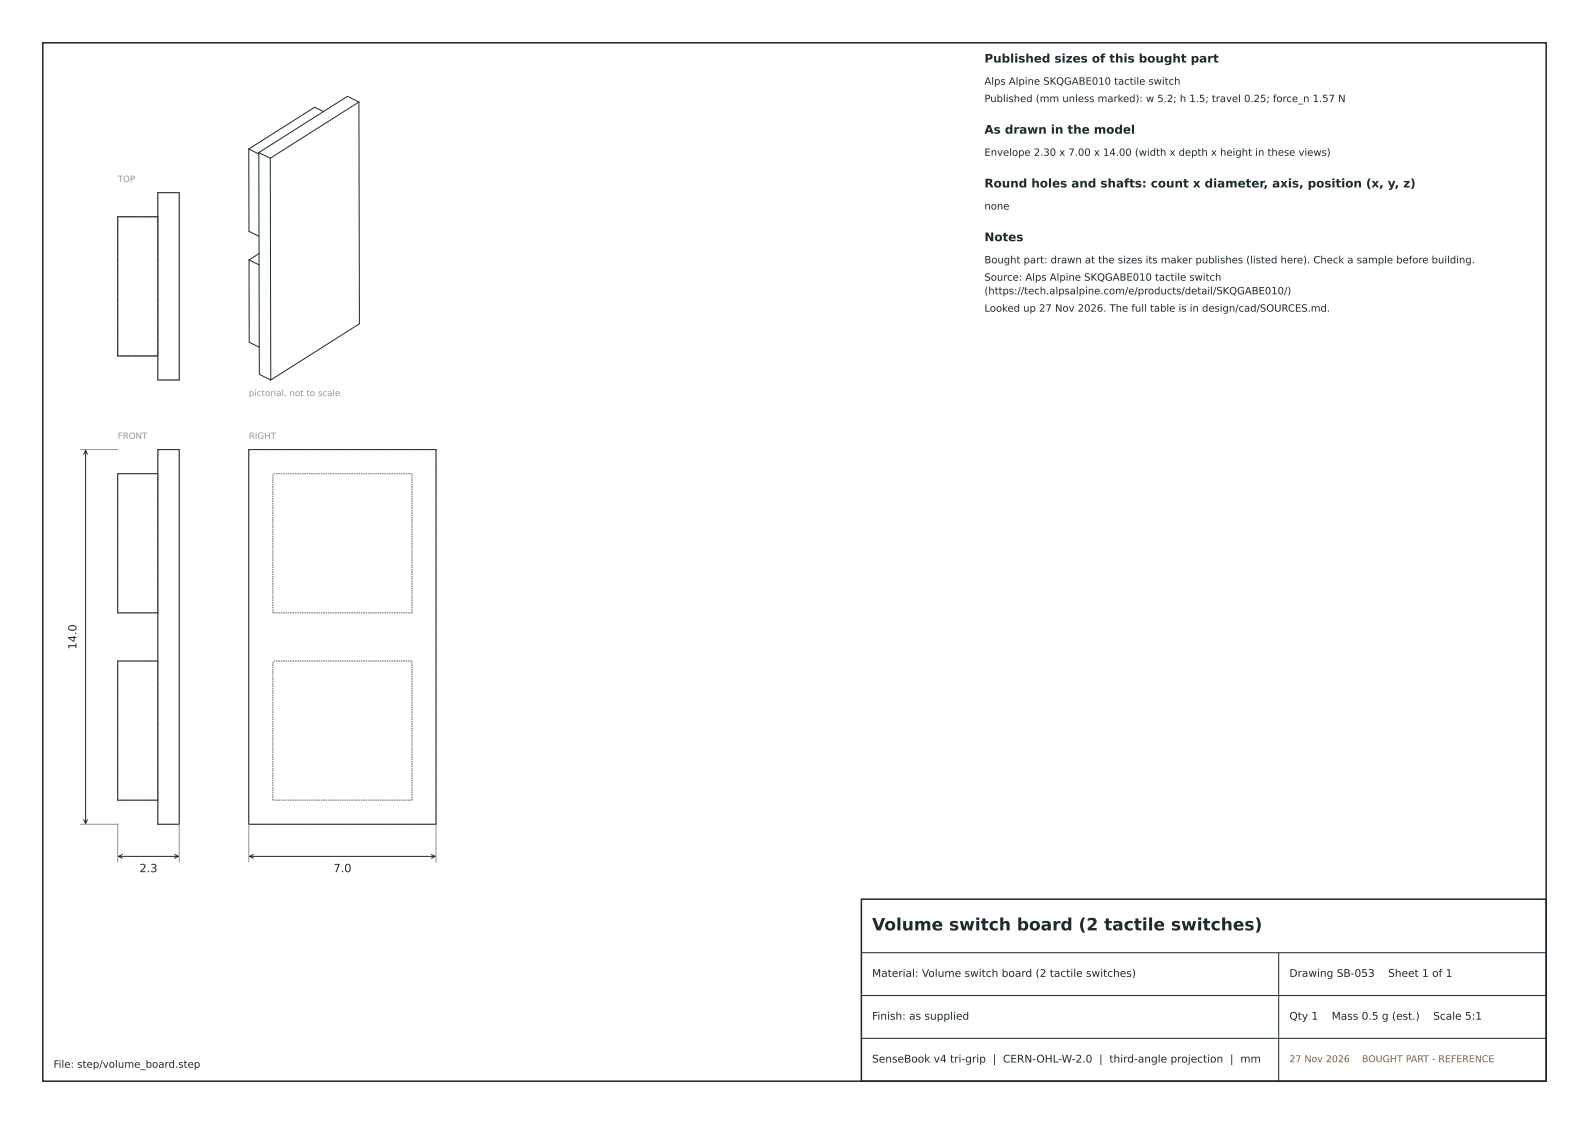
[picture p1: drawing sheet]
<svg xmlns="http://www.w3.org/2000/svg" width="297mm" height="210mm" viewBox="0 0 297 210" stroke-linecap="round" stroke-linejoin="round" font-family="sans-serif">
<defs><g id="words">
<text font-size="3.2" fill="#1d2a2e" x="163" y="173.8">Volume switch board (2 tactile switches)</text>
<g font-size="2.2" fill="#1d2a2e">
<text x="184" y="11.7">Published sizes of this bought part</text>
<text x="184" y="25">As drawn in the model</text>
<text x="184" y="35">Round holes and shafts: count x diameter, axis, position (x, y, z)</text>
<text x="184" y="45.1">Notes</text>
</g>
<g font-size="2.1" fill="#1d2a2e">
<text x="14.3" y="121.4" transform="rotate(-90 14.3 121.4)">14.0</text>
<text x="26.1" y="162.9">2.3</text>
<text x="62.3" y="162.9">7.0</text>
</g>
<g font-size="2" fill="#1d2a2e">
<text x="163" y="182.5">Material: Volume switch board (2 tactile switches)</text>
<text x="241" y="182.5">Drawing SB-053</text>
<text x="259.5" y="182.5">Sheet 1 of 1</text>
<text x="163" y="190.5">Finish: as supplied</text>
<text x="241" y="190.5">Qty 1</text>
<text x="248.9" y="190.5">Mass 0.5 g (est.)</text>
<text x="267.9" y="190.5">Scale 5:1</text>
<text x="163" y="198.5">SenseBook v4 tri-grip | CERN-OHL-W-2.0 | third-angle projection | mm</text>
</g>
<g font-size="1.9" fill="#1d2a2e">
<text x="184" y="15.8">Alps Alpine SKQGABE010 tactile switch</text>
<text x="184" y="19.1">Published (mm unless marked): w 5.2; h 1.5; travel 0.25; force_n 1.57 N</text>
<text x="184" y="29.1">Envelope 2.30 x 7.00 x 14.00 (width x depth x height in these views)</text>
<text x="184" y="39.2">none</text>
<text x="184" y="49.2">Bought part: drawn at the sizes its maker publishes (listed here). Check a sample before building.</text>
<text x="184" y="52.4">Source: Alps Alpine SKQGABE010 tactile switch</text>
<text x="184" y="55">(https://tech.alpsalpine.com/e/products/detail/SKQGABE010/)</text>
<text x="184" y="58.2">Looked up 27 Nov 2026. The full table is in design/cad/SOURCES.md.</text>
<text x="10" y="199.5">File: step/volume_board.step</text>
</g>
<g font-size="1.8" fill="#b0600f">
<text x="241" y="198.5">27 Nov 2026</text>
<text x="254.6" y="198.5">BOUGHT PART - REFERENCE</text>
</g>
<g font-size="1.6" fill="#8a979b">
<text x="22" y="34">TOP</text>
<text x="46.5" y="74">pictorial, not to scale</text>
<text x="22" y="82">FRONT</text>
<text x="46.5" y="82">RIGHT</text>
</g>
</g></defs>
<path d="M8 8h281v194h-281zM161 168h128v34h-128z" fill="none" stroke="#1d2a2e" stroke-width=".28"/>
<g fill="none" stroke="#8a979b" stroke-width=".19" stroke-dasharray=".3 .2" stroke-linecap="butt">
<path d="M29.5 36v35M29.5 36h4M33.5 36v35M22 40.5v26M22 40.5h7.5M29.5 40.5v26M22 66.5h7.5M29.5 71h4M22 88.5h7.5M29.5 84h4M77 88.5h-26M81.5 84h-35"/>
<path d="M22 114.5v-26M22 114.5h7.5M29.5 114.5v-26M51 114.5v-26M77 114.5v-26M77 114.5h-26M22 123.5h7.5M77 123.5h-26M22 149.5v-26M22 149.5h7.5M29.5 154v-70M29.5 154h4"/>
<path d="M29.5 149.5v-26M33.5 154v-70M46.5 154v-70M51 149.5v-26M77 149.5v-26M77 149.5h-26M81.5 154v-70M81.5 154h-35"/>
</g>
<g fill="none" stroke="#1d2a2e" stroke-width=".19">
<path d="M67.1 19.1l-2.2-1.1-16.5 10.5M67.1 19.1l.1 41.4-16.6 10.5M67.1 19.1l-16.6 10.5M29.5 36h4v35h-4zM46.5 27.8v15.4l1.9 1M46.5 27.8l1.9 1M48.4 28.5l.1 41.4 2.1 1.1M48.4 28.5l2.1 1.1M50.5 29.6l.1 41.4M60.5 20.8l-1.7-.8-12.3 7.8M29.5 40.5h-7.5v26h7.5M46.5 48.6l.1 15.3 1.9 1"/>
<path d="M46.5 48.6l1.9 .9M48.4 47.4l-1.9 1.2M15.6 84.9l.4-.7 .4 .7M16 84.2v69.6M29.5 84h4v70h-4zM29.5 88.5h-7.5v26h7.5M46.5 84h35v70h-35zM29.5 123.5h-7.5v26h7.5M15.6 153.1l.4 .7 .4-.7M22.2 160h11.1M22.9 159.6l-.7 .4 .7 .4M32.6 159.6l.7 .4-.7 .4"/>
<path d="M46.7 160h34.6M47.4 159.6l-.7 .4 .7 .4M80.6 159.6l.7 .4-.7 .4M161 178h128M239 178v24M161 194h128M161 186h128"/>
</g>
<path d="M15 84h7M15 154h7v7M33.5 154v7M46.5 154v7M81.5 154v7" fill="none" stroke="#8a979b" stroke-width=".19"/>
<use href="#words"/>
</svg>
